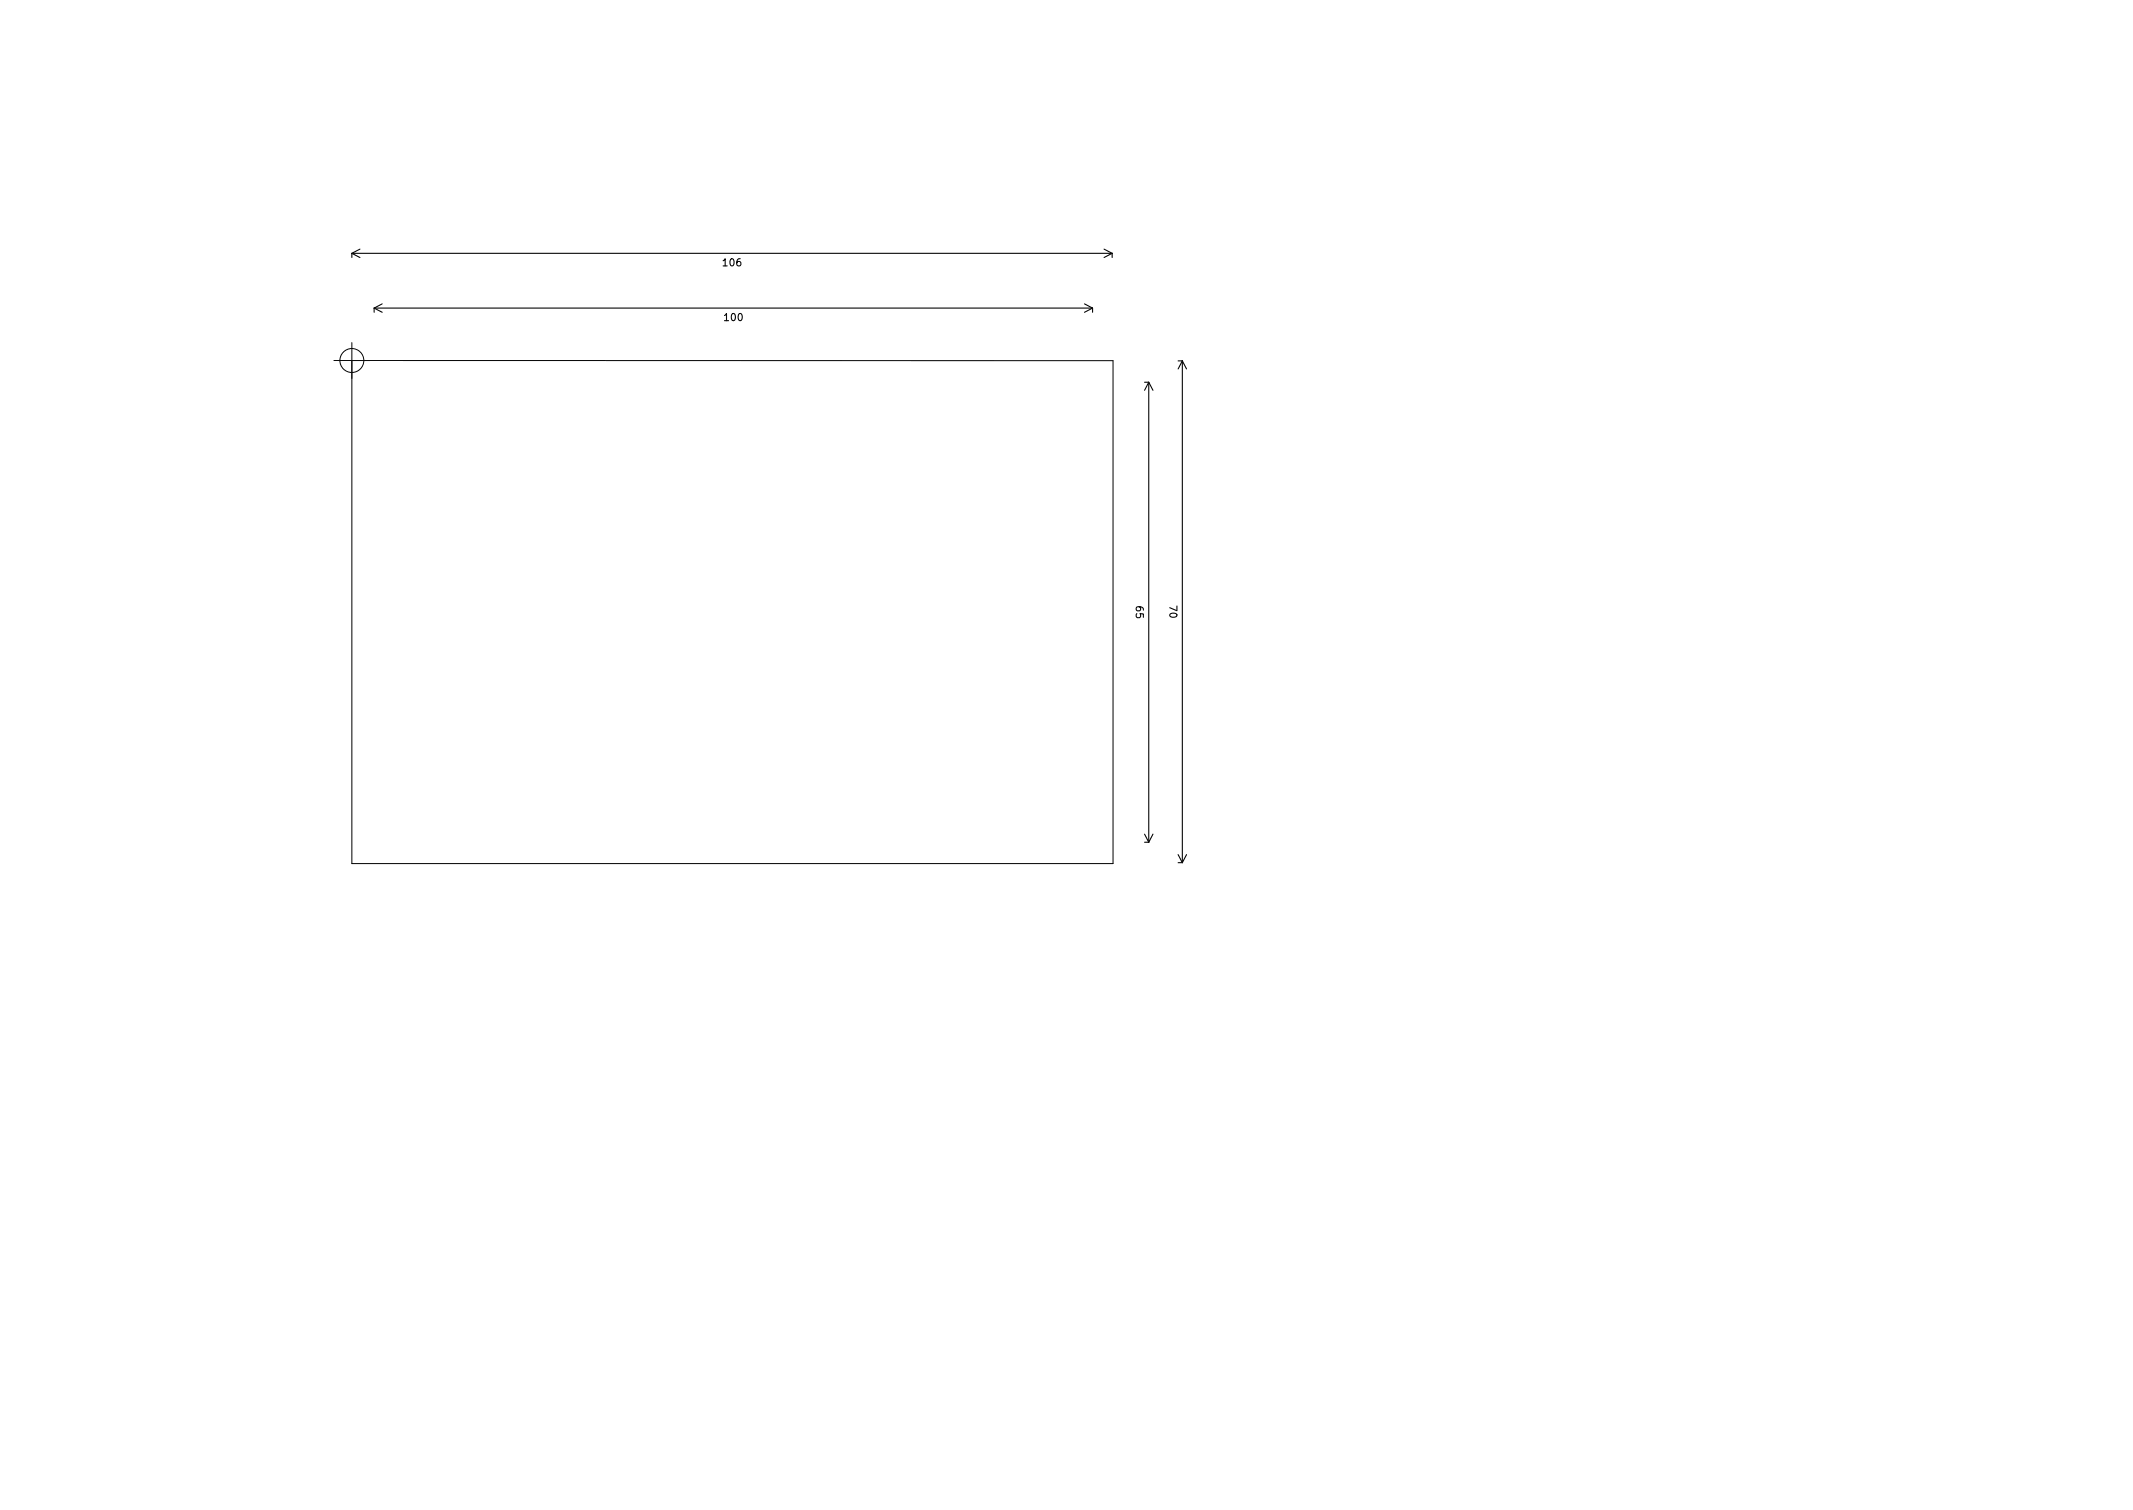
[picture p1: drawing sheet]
<svg xmlns="http://www.w3.org/2000/svg" width="297mm" height="210mm" viewBox="0 0 297 210" stroke-linecap="round" stroke-linejoin="round" font-family="sans-serif">
<defs><g id="words">
<g font-size="1.4">
<text x="100.8" y="37.1">106</text>
<text x="101" y="44.7">100</text>
<text x="158.2" y="84.5" transform="rotate(90 158.2 84.5)">65</text>
<text x="162.9" y="84.4" transform="rotate(90 162.9 84.4)">70</text>
</g>
</g></defs>
<g fill="none" stroke="#000" stroke-width=".14">
<path d="M49 47.7v72.5h106v-70h-108.5"/>
<circle cx="49" cy="50.2" r="1.67"/>
</g>
<g fill="none" stroke="#000" stroke-width=".15">
<path d="M49 35.3h105.9M49 35.3v.6M49 35.3l1.1 .6M50.1 34.7l-1.1 .6M153.7 34.7l1.2 .6M154.9 35.3v.6M154.9 35.3l-1.2 .6M52.1 42.9h100.1M52.1 42.9v.6M52.1 42.9l1.1 .6M53.2 42.3l-1.1 .6M151 42.3l1.2 .6"/>
<path d="M152.2 42.9v.6M152.2 42.9l-1.2 .6M159.4 53.2h.6M160 53.2v64.1M160 53.2l-.6 1.1M160 53.2l.6 1.1M164.1 50.2h.5M164.6 50.2v69.9M164.6 50.2l-.5 1.2M164.6 50.2l.6 1.2M159.4 117.3h.6M159.4 116.1l.6 1.2"/>
<path d="M160.6 116.1l-.6 1.2M164.1 119l.5 1.1M165.2 119l-.6 1.1M164.1 120.1h.5"/>
</g>
<use href="#words"/>
</svg>
